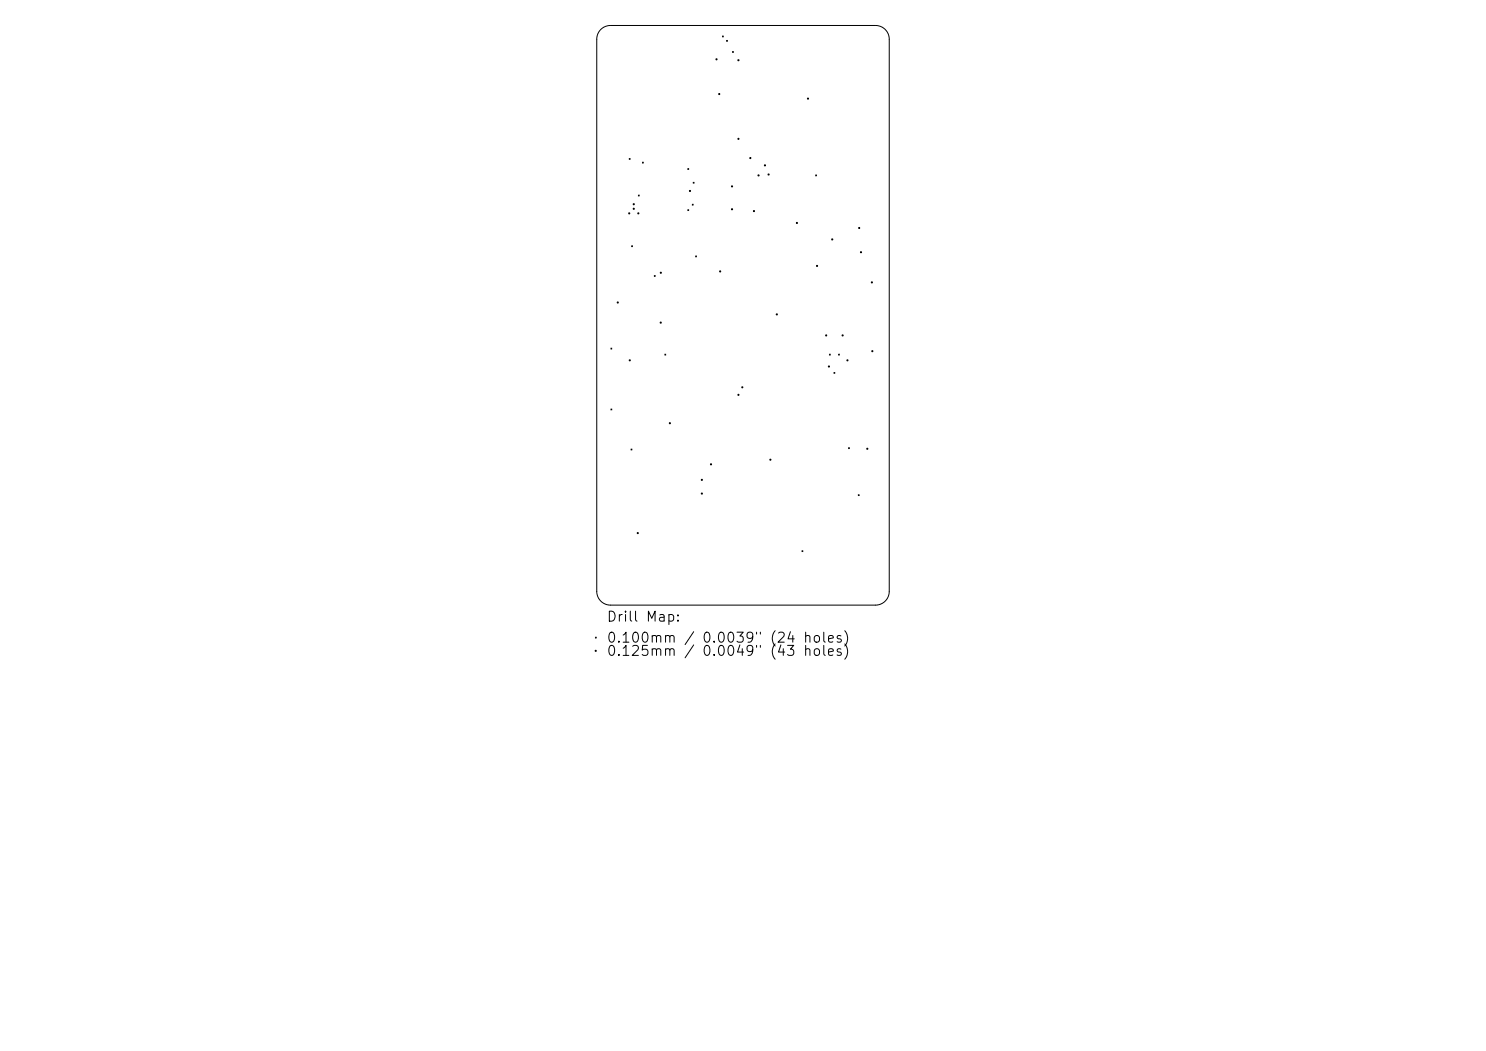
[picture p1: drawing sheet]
<svg xmlns="http://www.w3.org/2000/svg" width="297mm" height="210mm" viewBox="0 0 297 210" stroke-linecap="round" stroke-linejoin="round" font-family="sans-serif">
<defs><g id="words">
<g font-size="2">
<text x="121.1" y="124.7">Drill Map:</text>
<text x="121.1" y="128.9">0.100mm / 0.0039&quot; (24 holes)</text>
<text x="121.1" y="131.6">0.125mm</text>
<text x="140.2" y="131.6">0.0049&quot; (43</text>
</g>
</g></defs>
<g fill="none" stroke="#000" stroke-width=".2">
<path d="M120.1 5.9a2.74 2.74 0 0 1 1.9-.8h53a2.74 2.74 0 0 1 2.7 2.7v110.4a2.74 2.74 0 0 1-2.7 2.7h-53a2.74 2.74 0 0 1-2.7-2.7v-110.4a2.74 2.74 0 0 1 .8-1.9zM144.4 7.2l.2 .2M144.6 7.2l-.2 .2M145.2 8.1l.2 .2M145.4 8.1l-.2 .2M146.4 10.3l.2 .2M146.6 10.3l-.2 .2M125.8 31.7l.1 .2M125.9 31.7l-.1 .2M127.6 39l.2 .2M127.8 39l-.2 .2M128.4 32.4l.2 .2"/>
<path d="M128.6 32.4l-.2 .2M137.5 33.7l.2 .2M137.7 33.7l-.2 .2M138.5 36.4l.2 .2M138.7 36.4l-.2 .2M163 35l.2 .1M163.2 35l-.2 .1M126.2 49.1l.2 .2M126.4 49.1l-.2 .2M130.8 55.1l.2 .1M131 55.1l-.2 .1M137.5 41.9l.2 .2"/>
<path d="M137.7 41.9l-.2 .2M138.4 40.8l.1 .2M138.5 40.8l-.1 .2M139 51.1l.2 .2M139.2 51.1l-.2 .2M122.1 69.6l.2 .1M122.3 69.6l-.2 .1M132.9 70.8l.2 .1M133.1 70.8l-.2 .1M165.8 70.8l.1 .1M165.9 70.8l-.1 .1M166.7 74.4l.2 .2"/>
<path d="M166.9 74.4l-.2 .2M167.6 70.8l.2 .1M167.8 70.8l-.2 .1M122.1 81.7l.2 .2M122.3 81.7l-.2 .2M126.1 89.7l.2 .2M126.3 89.7l-.2 .2M169.6 89.5l.2 .1M169.8 89.5l-.2 .1M171.5 98.9l.2 .1M171.7 98.9l-.2 .1M160.3 110l.2 .2"/>
<path d="M160.5 110l-.2 .2M119 127.3l.2 .2M119.2 127.3l-.2 .2"/>
<circle cx="143.2" cy="11.9" r=".11"/>
<circle cx="143.8" cy="18.8" r=".11"/>
<circle cx="147.6" cy="12" r=".11"/>
<circle cx="161.5" cy="19.7" r=".11"/>
<circle cx="137.9" cy="38.2" r=".11"/>
<circle cx="146.3" cy="37.2" r=".11"/>
<circle cx="147.6" cy="27.7" r=".11"/>
<circle cx="150" cy="31.6" r=".11"/>
<circle cx="151.6" cy="35.1" r=".11"/>
<circle cx="152.9" cy="33" r=".11"/>
<circle cx="153.6" cy="34.9" r=".11"/>
<circle cx="125.8" cy="42.6" r=".11"/>
<circle cx="126.7" cy="41.7" r=".11"/>
<circle cx="126.7" cy="40.8" r=".11"/>
<circle cx="127.6" cy="42.6" r=".11"/>
<circle cx="132.1" cy="54.5" r=".11"/>
<circle cx="143.9" cy="54.2" r=".11"/>
<circle cx="146.3" cy="41.8" r=".11"/>
<circle cx="150.7" cy="42.2" r=".11"/>
<circle cx="159.3" cy="44.6" r=".11"/>
<circle cx="163.3" cy="53.1" r=".11"/>
<circle cx="166.3" cy="47.8" r=".11"/>
<circle cx="171.7" cy="45.6" r=".11"/>
<circle cx="172.1" cy="50.4" r=".11"/>
<circle cx="174.3" cy="56.4" r=".11"/>
<circle cx="123.5" cy="60.4" r=".11"/>
<circle cx="125.9" cy="72" r=".11"/>
<circle cx="132.1" cy="64.5" r=".11"/>
<circle cx="147.6" cy="78.9" r=".11"/>
<circle cx="148.4" cy="77.4" r=".11"/>
<circle cx="155.3" cy="62.8" r=".11"/>
<circle cx="165.1" cy="67" r=".11"/>
<circle cx="165.7" cy="73.2" r=".11"/>
<circle cx="168.4" cy="67" r=".11"/>
<circle cx="169.4" cy="72" r=".11"/>
<circle cx="174.4" cy="70.2" r=".11"/>
<circle cx="133.9" cy="84.6" r=".11"/>
<circle cx="140.3" cy="95.9" r=".11"/>
<circle cx="140.3" cy="98.6" r=".11"/>
<circle cx="142.1" cy="92.8" r=".11"/>
<circle cx="154" cy="91.9" r=".11"/>
<circle cx="173.3" cy="89.7" r=".11"/>
<circle cx="127.5" cy="106.5" r=".11"/>
<circle cx="119.1" cy="130" r=".11"/>
</g>
<use href="#words"/>
</svg>
